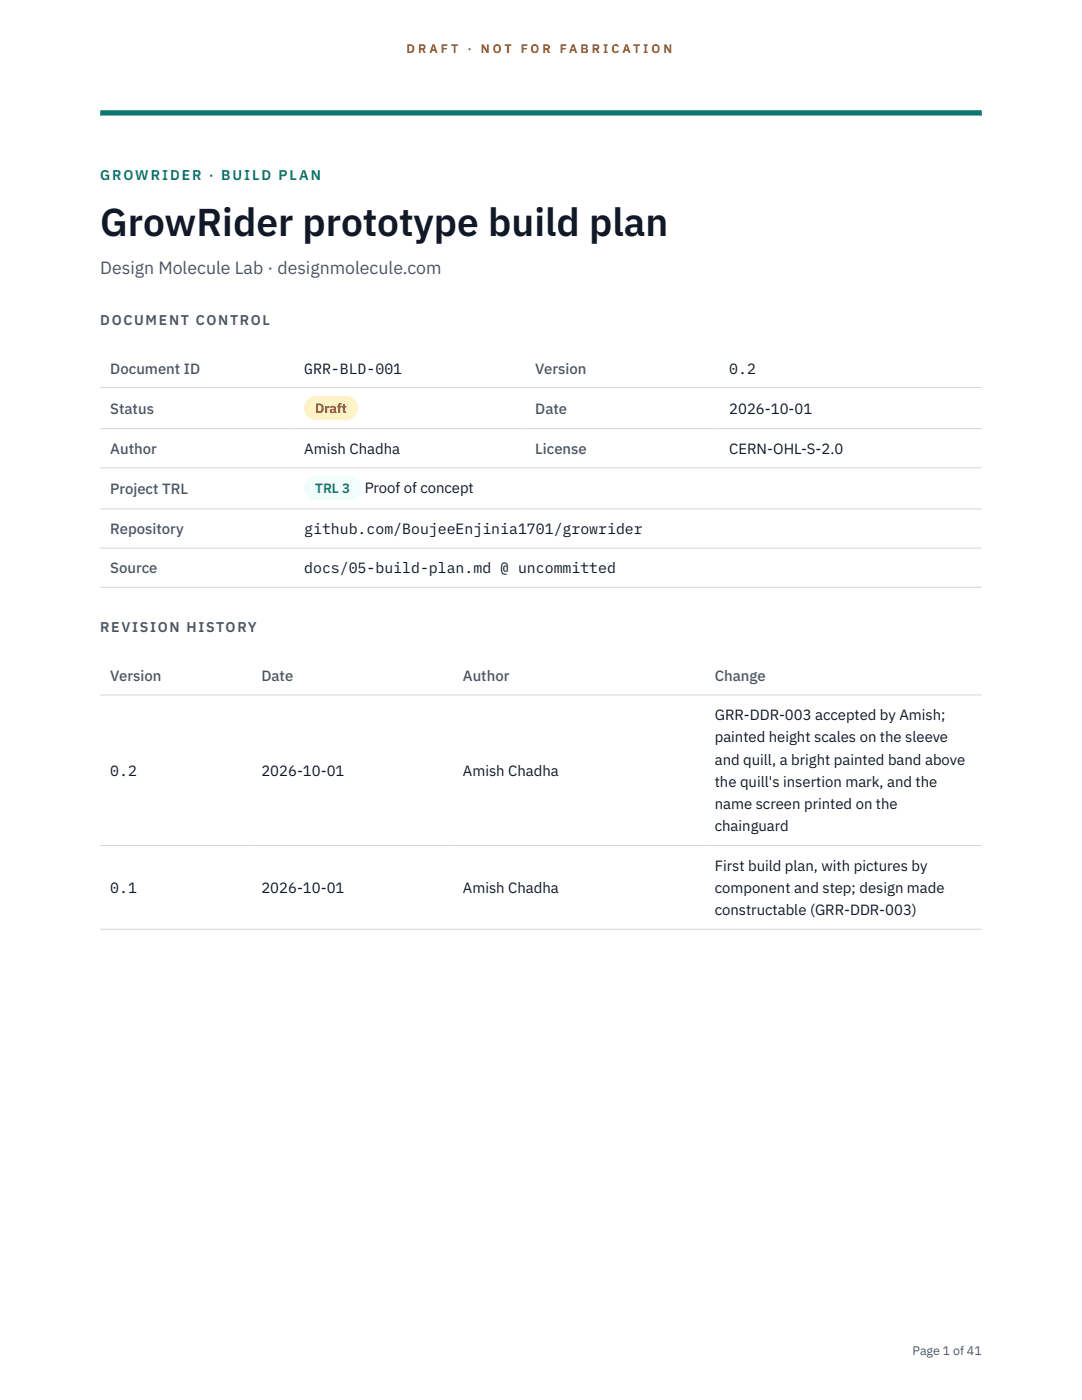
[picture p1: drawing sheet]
<svg xmlns="http://www.w3.org/2000/svg" width="216mm" height="279mm" viewBox="0 0 216 279" stroke-linecap="round" stroke-linejoin="round" font-family="sans-serif">
<defs><g id="words">
<text font-size="7.8" fill="#111827" x="20" y="47.1">GrowRider prototype build plan</text>
<text font-size="3.5" fill="#4b5563" x="20" y="54.6">Design Molecule Lab · designmolecule.com</text>
<g font-size="3" fill="#4b5563">
<text x="22" y="74.5">Document ID</text>
<text x="106.8" y="74.5">Version</text>
<text x="22" y="82.6">Status</text>
<text x="106.8" y="82.6">Date</text>
<text x="22" y="90.6">Author</text>
<text x="106.8" y="90.6">License</text>
<text x="22" y="98.6">Project TRL</text>
<text x="22" y="106.6">Repository</text>
<text x="22" y="114.4">Source</text>
<text x="22" y="135.9">Version</text>
<text x="52.2" y="135.9">Date</text>
<text x="92.4" y="135.9">Author</text>
<text x="142.6" y="135.9">Change</text>
</g>
<g font-size="3" fill="#111827">
<text x="60.7" y="74.5">GRR-BLD-001</text>
<text x="145.5" y="74.5">0.2</text>
<text x="145.5" y="82.6">2026-10-01</text>
<text x="60.7" y="90.6">Amish Chadha</text>
<text x="145.5" y="90.6">CERN-OHL-S-2.0</text>
<text x="72.8" y="98.5">Proof of concept</text>
<text x="60.7" y="106.6">github.com/BoujeeEnjinia1701/growrider</text>
<text x="60.7" y="114.4">docs/05-build-plan.md @ uncommitted</text>
<text x="142.6" y="143.7">GRR-DDR-003 accepted by Amish;</text>
<text x="142.6" y="148.2">painted height scales on the sleeve</text>
<text x="22" y="154.8">0.2</text>
<text x="52.2" y="154.8">2026-10-01</text>
<text x="92.4" y="154.8">Amish Chadha</text>
<text x="142.6" y="152.6">and quill, a bright painted band above</text>
<text x="142.6" y="157.1">the quill's insertion mark, and the</text>
<text x="142.6" y="161.5">name screen printed on the</text>
<text x="142.6" y="165.9">chainguard</text>
<text x="142.6" y="173.8">First build plan, with pictures by</text>
<text x="22" y="178.2">0.1</text>
<text x="52.2" y="178.2">2026-10-01</text>
<text x="92.4" y="178.2">Amish Chadha</text>
<text x="142.6" y="178.2">component and step; design made</text>
<text x="142.6" y="182.7">constructable (GRR-DDR-003)</text>
</g>
<text font-size="2.8" fill="#0f766e" x="20" y="36">GROWRIDER · BUILD PLAN</text>
<g font-size="2.8" fill="#4b5563">
<text x="20" y="64.8">DOCUMENT CONTROL</text>
<text x="20" y="126.2">REVISION HISTORY</text>
</g>
<text font-size="2.7" fill="#92400e" x="62.9" y="82.5">Draft</text>
<text font-size="2.7" fill="#0f766e" x="62.9" y="98.5">TRL 3</text>
<g font-size="2.5" fill="#b45309">
<text x="81.1" y="10.5">D R A F T</text>
<text x="93.3" y="10.5">·</text>
<text x="95.9" y="10.5">N O T</text>
<text x="103.9" y="10.5">F O R</text>
<text x="111.7" y="10.5">F A B R I C A T I O N</text>
</g>
<text font-size="2.5" fill="#4b5563" x="182.1" y="270.3">Page 1 of 41</text>
</g></defs>
<path d="M20 23.1h175.9zM20 22h175.9v1.1h-175.9z" fill-rule="evenodd" fill="#0f766e"/>
<path d="M20 77.3h175.9M20 85.5h175.9M20 93.4h175.9M20 101.6h175.9M20 109.4h175.9M20 117.2h175.9M20 138.7h175.9M20 168.7h175.9M20 185.5h175.9" fill="none" stroke="#d1d5db" stroke-width=".2"/>
<path d="M60.7 79h10.7v4.9h-10.7z" fill="#fef3c7"/>
<path d="M60.7 95.1h11.4v4.8h-11.4z" fill="#f0fdfa"/>
<use href="#words"/>
</svg>
